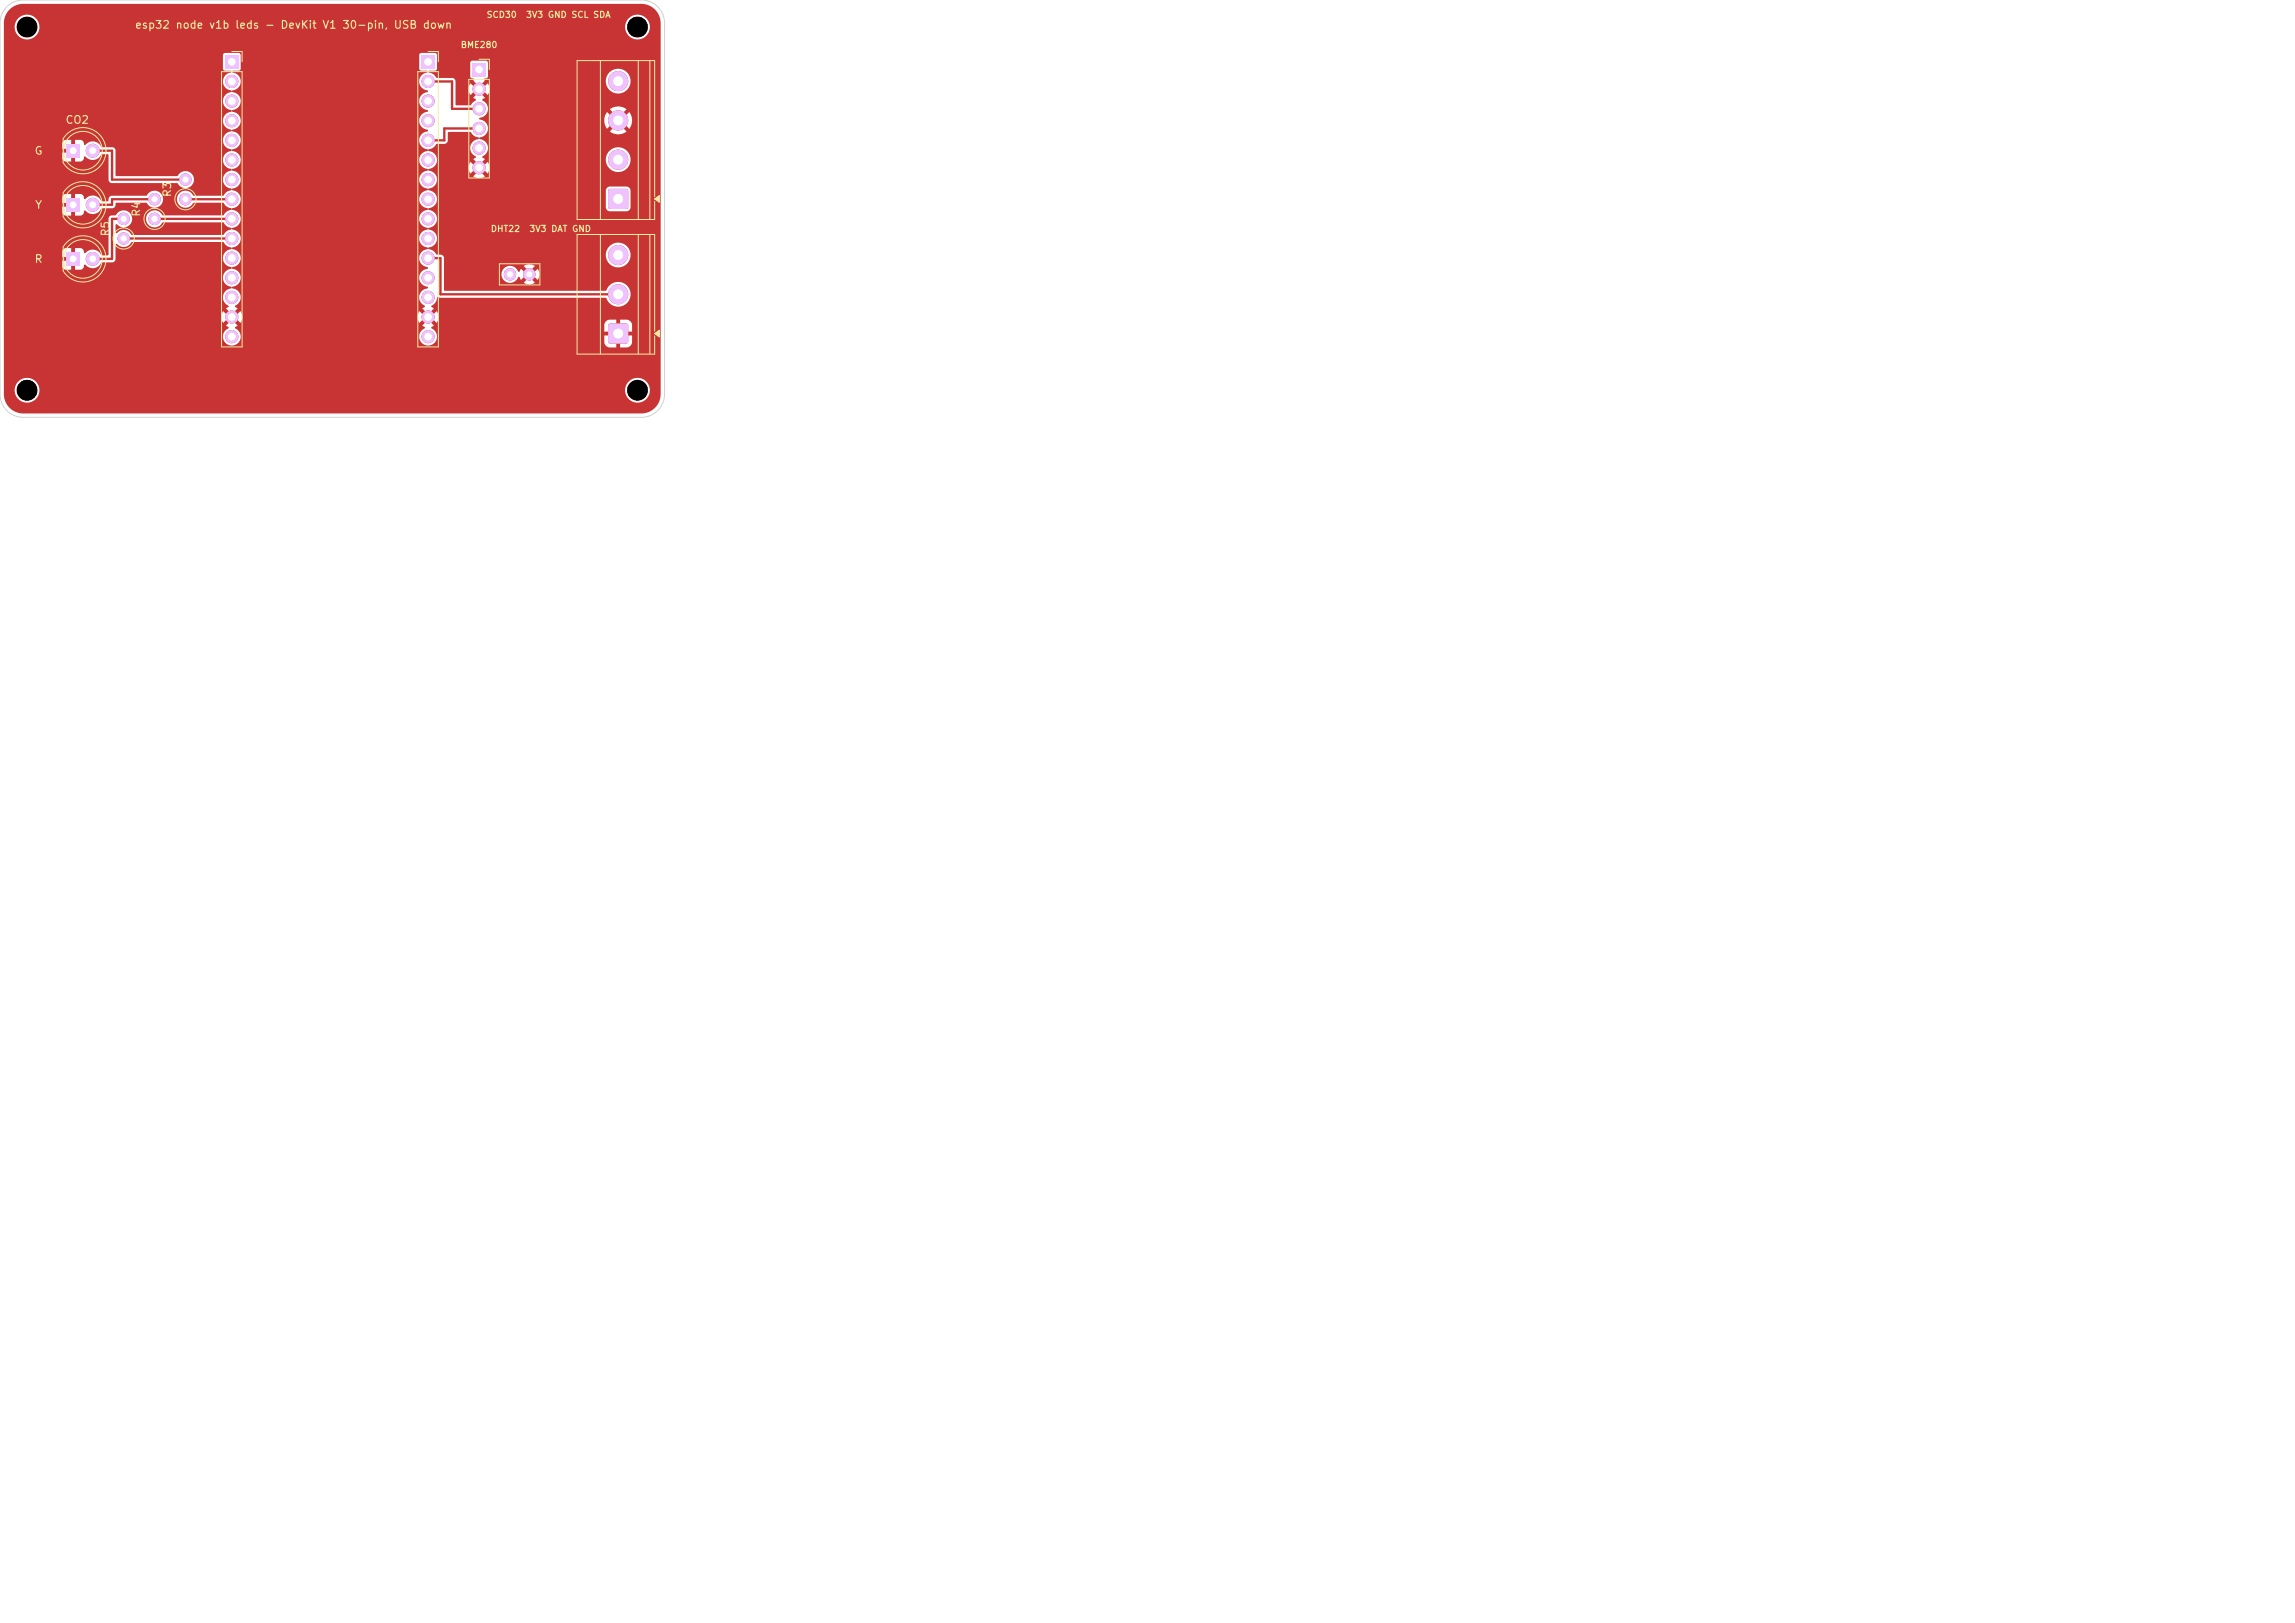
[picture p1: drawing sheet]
<svg xmlns="http://www.w3.org/2000/svg" width="297mm" height="210mm" viewBox="0 0 297 210" stroke-linecap="round" stroke-linejoin="round" font-family="sans-serif">
<defs><g id="words">
<g font-size="1" fill="#f2eda1">
<text x="17.4" y="4">esp32 node v1b leds - DevKit V1 30-pin, USB down</text>
<text x="8.4" y="16.3">CO2</text>
<text x="4.4" y="20.3">G</text>
<text x="4.5" y="27.3">Y</text>
<text x="18.4" y="28.1" transform="rotate(-90 18.4 28.1)">R4</text>
<text x="22.4" y="25.6" transform="rotate(-90 22.4 25.6)">R3</text>
<text x="4.4" y="34.3">R</text>
<text x="14.4" y="30.7" transform="rotate(-90 14.4 30.7)">R5</text>
</g>
<g font-size=".8" fill="#f2eda1">
<text x="62.9" y="2.5">SCD30</text>
<text x="68" y="2.5">3V3 GND SCL SDA</text>
<text x="59.6" y="6.4">BME280</text>
<text x="63.4" y="30.2">DHT22</text>
<text x="68.4" y="30.2">3V3 DAT GND</text>
</g>
</g></defs>
<g fill="#c83434">
<path d="M78.8 24.5l.2-.1h2l.2 .1 .1 .2v2.1l-.1 .2h-.2h-2h-.2l-.1-.2v-2.1z"/>
<path d="M29.1 7.2h1.7v1.7h-1.7z"/>
<path d="M8.6 25.6h1.8v1.8h-1.8z"/>
<path d="M61.1 8.2h1.7v1.7h-1.7z"/>
<path d="M8.6 18.6h1.8v1.8h-1.8z"/>
<path d="M54.6 7.2h1.7v1.7h-1.7z"/>
<path d="M78.8 41.9h.2h2h.2l.1 .2v2.1l-.1 .2-.2 .1h-2l-.2-.1-.1-.2v-2.1z"/>
<path d="M8.6 32.6h1.8v1.8h-1.8z"/>
<circle cx="80" cy="20.7" r="1.3"/>
<circle cx="80" cy="15.6" r="1.3"/>
<circle cx="80" cy="10.5" r="1.3"/>
<circle cx="24" cy="25.8" r=".8"/>
<circle cx="24" cy="23.2" r=".8"/>
<circle cx="20" cy="28.3" r=".8"/>
<circle cx="20" cy="25.8" r=".8"/>
<circle cx="66" cy="35.5" r=".8"/>
<circle cx="68.5" cy="35.5" r=".8"/>
<circle cx="30" cy="10.5" r=".85"/>
<circle cx="30" cy="13.1" r=".85"/>
<circle cx="30" cy="15.6" r=".85"/>
<circle cx="30" cy="18.2" r=".85"/>
<circle cx="30" cy="20.7" r=".85"/>
<circle cx="30" cy="23.2" r=".85"/>
<circle cx="30" cy="25.8" r=".85"/>
<circle cx="30" cy="28.3" r=".85"/>
<circle cx="30" cy="30.9" r=".85"/>
<circle cx="30" cy="33.4" r=".85"/>
<circle cx="30" cy="35.9" r=".85"/>
<circle cx="30" cy="38.5" r=".85"/>
<circle cx="30" cy="41" r=".85"/>
<circle cx="30" cy="43.6" r=".85"/>
<circle cx="12" cy="26.5" r=".9"/>
<circle cx="62" cy="11.5" r=".85"/>
<circle cx="62" cy="14.1" r=".85"/>
<circle cx="62" cy="16.6" r=".85"/>
<circle cx="62" cy="19.2" r=".85"/>
<circle cx="62" cy="21.7" r=".85"/>
<circle cx="12" cy="19.5" r=".9"/>
<circle cx="16" cy="30.9" r=".8"/>
<circle cx="16" cy="28.3" r=".8"/>
<circle cx="55.4" cy="10.5" r=".85"/>
<circle cx="55.4" cy="13.1" r=".85"/>
<circle cx="55.4" cy="15.6" r=".85"/>
<circle cx="55.4" cy="18.2" r=".85"/>
<circle cx="55.4" cy="20.7" r=".85"/>
<circle cx="55.4" cy="23.2" r=".85"/>
<circle cx="55.4" cy="25.8" r=".85"/>
<circle cx="55.4" cy="28.3" r=".85"/>
<circle cx="55.4" cy="30.9" r=".85"/>
<circle cx="55.4" cy="33.4" r=".85"/>
<circle cx="55.4" cy="35.9" r=".85"/>
<circle cx="55.4" cy="38.5" r=".85"/>
<circle cx="55.4" cy="41" r=".85"/>
<circle cx="55.4" cy="43.6" r=".85"/>
<circle cx="80" cy="38.1" r="1.3"/>
<circle cx="80" cy="33" r="1.3"/>
<circle cx="12" cy="33.5" r=".9"/>
</g>
<path d="M12 19.5h2.5v3.7h9.5M55.4 10.5h3.1v3.6h3.5M62 16.6h-4.5v1.6h-2.1M16 28.3h-1.5v5.2h-2.5M16 30.9h14M20 25.8h-5.5v.7h-2.5M20 28.3h10M24 25.8h6M55.4 33.4h1.6v4.7h23" fill="none" stroke="#c83434" stroke-width=".3"/>
<path d="M1.3 1.1l.8-.4 .9-.2h80a2.5 2.5 0 0 1 2.5 2.5v48a2.5 2.5 0 0 1-2.5 2.5h-80a2.5 2.5 0 0 1-2.5-2.5v-.6h1.4a1.61 1.61 0 0 0 1.6 1.7 1.61 1.61 0 0 0 1.6-1.7h75.8v.2a1.61 1.61 0 0 0 2.4 1.3 1.61 1.61 0 0 0 0-2.8 1.61 1.61 0 0 0-2.4 1.3h-75.8v-.3a1.61 1.61 0 0 0-1.7-1.2 1.61 1.61 0 0 0-1.5 1.5h-1.4v-17.8h7.6v.7h1l-.1 .1 .1 .4h-1v.7l.1 .3 .3 .1h.7v-1h.2h.3v1h.8a.84 .84 0 0 0 .4-.7l.2 .1a1.22 1.22 0 0 0 2-.3h1.5l.3-.2 .1-.2v-1.9v-.1h.2a1.18 1.18 0 0 0 1.9-.3h11.8a1.71 1.71 0 0 0 1.1 .8v.1a1.18 1.18 0 0 0-1.2 1.2 1.18 1.18 0 0 0 1.2 1.2v.1l-.1 .1a1.17 1.17 0 0 0-1 1.2 1.17 1.17 0 0 0 1.1 1.1v.1l-.1 .1a1.17 1.17 0 0 0-1 1 1.17 1.17 0 0 0 .7 1.3v.1l-.4 .2 .7 .6-.3 .2-.1 .2-.6-.6a1.33 1.33 0 0 0 0 1.5l.6-.7 .1 .2 .3 .2-.7 .6 .4 .2-.1 .2a1.16 1.16 0 0 0-.4 1.8 1.16 1.16 0 0 0 1.9-.1 1.16 1.16 0 0 0-.6-1.7v-.2l.4-.2-.7-.6 .2-.1 .2-.3 .6 .7 .2-.5v-.4h22.7l.1 .4 .2 .5 .6-.7 .1 .2 .3 .2-.7 .6 .4 .2v.2a1.17 1.17 0 0 0-.5 1.7 1.17 1.17 0 0 0 1.8 .1 1.17 1.17 0 0 0-.5-1.8v-.2l.4-.2h-.1h22.1v.8h1.2v.5h-1.2v.9a.74 .74 0 0 0 .7 .7h.8v-1.2h.6v1.2l.9-.1 .4-.2 .2-.3v-1h-1.2v-.5h1.2v-.9l-.3-.5-.3-.1h-.9v1.2h-.6v-1.2h-1.1l-.2 .2-.2 .5h-22.1l-.6-.6 .2-.1 .2-.3 .6 .7 .1-.1a1.34 1.34 0 0 0-.1-1.4l-.6 .6-.2-.3-.2-.1 .7-.6-.4-.2 .1-.2a1.5 1.5 0 0 0 .7-1.1l.3 .1h21.5l.1 .1a1.61 1.61 0 0 0 2.5 .7 1.61 1.61 0 0 0-.1-2.6 1.61 1.61 0 0 0-2.4 .9h-20.9h-.1v-2.2h7.4a1.11 1.11 0 0 0 .9 1.2 1.11 1.11 0 0 0 1.3-.8l.2 .1 .1 .3 .7-.7 .1 .2 .3 .2-.7 .7a1.29 1.29 0 0 0 1.4 0l-.7-.7 .3-.2 .1-.2 .7 .7a1.29 1.29 0 0 0 0-1.4l-.7 .7-.2-.3-.2-.1 .7-.7a1.29 1.29 0 0 0-1.4 0l.7 .7-.2 .1-.2 .3-.7-.7-.2 .4-.2-.1a1.1 1.1 0 0 0-1.1-.7 1.1 1.1 0 0 0-1 1h-7.4l-.1-2.2-.2-.2-.8-.1h22a1.61 1.61 0 0 0 2.2 1.6 1.61 1.61 0 0 0 .4-2.7 1.61 1.61 0 0 0-2.6 .8v.3h-22a1.59 1.59 0 0 0-1-.7v-.2a1.18 1.18 0 0 0 1.2-1.1 1.18 1.18 0 0 0-1.2-1.2v-.1l.1-.1a1.17 1.17 0 0 0 1-1.2 1.17 1.17 0 0 0-1.1-1.2v-.1l.1-.1a1.15 1.15 0 0 0 1-1.1 1.15 1.15 0 0 0-.9-1.2h22.8v2.2l.1 .3 .2 .2h2.5l.2-.1 .2-.4v-2.2l-.2-.3-.3-.2-2.3 .1-.2 .1-.2 .3h-22.8l-.2-.1 .1-.1a1.17 1.17 0 0 0 1-1.2 1.17 1.17 0 0 0-1.1-1.1v-.2l.1-.1a1.17 1.17 0 0 0 1-1.1 1.17 1.17 0 0 0-1.1-1.2v-.1l.1-.1a1.48 1.48 0 0 0 1-.7h1.1l.3-.2 .1-.2v-1l.1-.1h2.8l.5 .5 .6 .2v.2a1.18 1.18 0 0 0-1.1 1 1.18 1.18 0 0 0 .7 1.3v.1l-.4 .2 .7 .6-.3 .2-.1 .2-.6-.7a1.33 1.33 0 0 0 0 1.6l.6-.7 .1 .2 .3 .2-.7 .6 .1 .1a1.34 1.34 0 0 0 1.5-.1l-.7-.6 .3-.2 .1-.2 .6 .7 .1-.1a1.34 1.34 0 0 0-.1-1.5l-.6 .7-.1-.2-.3-.2 .7-.6-.1-.1h15.7a1.61 1.61 0 0 0 2.2 1.6 1.61 1.61 0 0 0 .4-2.7 1.61 1.61 0 0 0-2.6 .9v.2h-15.7l-.3-.1v-.1a1.19 1.19 0 0 0 .7-1.3 1.19 1.19 0 0 0-1.1-1v-.1l.1-.1a1.16 1.16 0 0 0 1-1.2 1.16 1.16 0 0 0-1-1.1h16.1l.1 .7 .3 .5 .8-.9 .4 .4-.9 .8a1.78 1.78 0 0 0 2.2 0l-.9-.8 .4-.4 .8 .9 .1-.1a1.79 1.79 0 0 0-.1-2.1l-.8 .8-.4-.3 .9-.9h-.1a1.79 1.79 0 0 0-2.1 0l.9 .9-.4 .3-.8-.8-.3 .5-.1 .5h-16.1l-.1-.2 .1-.1a1.17 1.17 0 0 0 1-1 1.17 1.17 0 0 0-.7-1.2v-.2l.4-.1-.7-.7 .3-.2 .1-.1 .6 .6a1.33 1.33 0 0 0 0-1.5l-.6 .6-.1-.2-.3-.1 .7-.7h-.1h15.7v.2a1.61 1.61 0 0 0 2.4 1.3 1.61 1.61 0 0 0 0-2.8 1.61 1.61 0 0 0-2.4 1.3h-15.7v-.2l.3-.1 .1-.2v-1.9l-.2-.2h-1.8l-.2 .3v1.8l.1 .2 .3 .1 .1 .1-.2 .1 .7 .7-.3 .1-.1 .2-.6-.6h-.1a1.34 1.34 0 0 0 .1 1.5l.6-.6 .1 .1 .3 .2-.7 .7 .4 .1v.2l-.3 .2-.4 .4h-1.9v-3.1l-.1-.2-.3-.2h-2.1a1.58 1.58 0 0 0-1.1-.8l.1-.1 .8-.1 .2-.1v-1.9l-.2-.3-1.8 .1-.3 .2 .1 1.8 .2 .2 .8 .1v.2a1.18 1.18 0 0 0-1.1 1.1 1.18 1.18 0 0 0 1.2 1.2v.1l-.1 .1a1.17 1.17 0 0 0-1 1.2 1.17 1.17 0 0 0 1.1 1.2v.1l-.1 .1a1.17 1.17 0 0 0-1 1.2 1.17 1.17 0 0 0 1.1 1.1v.1l-.1 .1a1.17 1.17 0 0 0-1 1.2 1.17 1.17 0 0 0 1.1 1.1v.2l-.1 .1a1.17 1.17 0 0 0-1 1.1 1.17 1.17 0 0 0 1.1 1.2v.1l-.1 .1a1.17 1.17 0 0 0-1 1.2 1.17 1.17 0 0 0 1.1 1.1v.1l-.1 .1a1.17 1.17 0 0 0-1 1.2 1.17 1.17 0 0 0 1.1 1.2v.1l-.1 .1a1.17 1.17 0 0 0-1 1.2 1.17 1.17 0 0 0 1.1 1.1v.1l-.1 .1a1.17 1.17 0 0 0-1 1.2 1.17 1.17 0 0 0 1.1 1.1v.2l-.1 .1a1.17 1.17 0 0 0-1 1.1 1.17 1.17 0 0 0 1.1 1.2v.1l-.1 .1a1.17 1.17 0 0 0-1 1.2 1.17 1.17 0 0 0 1.1 1.1v.1l-.1 .1a1.17 1.17 0 0 0-1 1 1.17 1.17 0 0 0 .7 1.3v.1l-.4 .2 .7 .6-.3 .2-.1 .2-.6-.6-.3 .6h-22.7l-.2-.6-.6 .6-.2-.3-.2-.1 .7-.6-.4-.2v-.1a1.19 1.19 0 0 0 .7-1.3 1.19 1.19 0 0 0-1.1-1v-.1l.1-.1a1.17 1.17 0 0 0 1-1.2 1.17 1.17 0 0 0-1.1-1.1v-.2l.1-.1a1.17 1.17 0 0 0 1-1.1 1.17 1.17 0 0 0-1.1-1.2v-.1l.1-.1a1.17 1.17 0 0 0 1-1.2 1.17 1.17 0 0 0-1.1-1.1v-.1l.1-.1a1.17 1.17 0 0 0 1-1.2 1.17 1.17 0 0 0-1.1-1.2v-.1l.1-.1a1.17 1.17 0 0 0 1-1.2 1.17 1.17 0 0 0-1.1-1.1v-.1l.1-.1a1.17 1.17 0 0 0 1-1.2 1.17 1.17 0 0 0-1.1-1.1v-.2l.1-.1a1.17 1.17 0 0 0 1-1.1 1.17 1.17 0 0 0-1.1-1.2v-.1l.1-.1a1.17 1.17 0 0 0 1-1.2 1.17 1.17 0 0 0-1.1-1.1v-.1l.1-.1a1.17 1.17 0 0 0 1-1.2 1.17 1.17 0 0 0-1.1-1.2v-.1l.1-.1a1.17 1.17 0 0 0 1-1.2 1.17 1.17 0 0 0-1.1-1.1v-.1l.1-.1a1.17 1.17 0 0 0 1-1.2 1.17 1.17 0 0 0-1-1.1l-.1-.2h.1l.8-.1 .2-.2 .1-1.8-.3-.2-1.8-.1-.2 .3v1.9l.2 .1 .8 .1v.2a1.18 1.18 0 0 0-1.1 1.1 1.18 1.18 0 0 0 1.2 1.2v.1l-.1 .1a1.17 1.17 0 0 0-1 1.2 1.17 1.17 0 0 0 1.1 1.2v.1l-.1 .1a1.17 1.17 0 0 0-1 1.2 1.17 1.17 0 0 0 1.1 1.1v.1l-.1 .1a1.17 1.17 0 0 0-1 1.2 1.17 1.17 0 0 0 1.1 1.1v.2l-.1 .1a1.17 1.17 0 0 0-1 1.1 1.17 1.17 0 0 0 1.1 1.2v.1l-.1 .1a1.17 1.17 0 0 0-1 1.2 1.17 1.17 0 0 0 1.1 1.1v.1l-.1 .1a1.48 1.48 0 0 0-1 .7h-3.9a1.11 1.11 0 0 0-1.7-.4 1.11 1.11 0 0 0 0 1.8 1.11 1.11 0 0 0 1.7-.5h3.9a1.85 1.85 0 0 0 1.1 .8v.1a1.56 1.56 0 0 0-1.1 .8l-7.9-.1a1.11 1.11 0 0 0-1.7-.3 1.11 1.11 0 0 0 0 1.7 1.11 1.11 0 0 0 1.7-.4h7.9a1.85 1.85 0 0 0 1.1 .8v.1a1.56 1.56 0 0 0-1.1 .7h-11.9a1.15 1.15 0 0 0-1.9-.2l-.1-.1v-1l.1-.1a1.12 1.12 0 0 0 1.7 .1 1.12 1.12 0 0 0-.2-1.7 1.12 1.12 0 0 0-1.6 .5h-.7l-.3 .4v4.7h-.9a1.3 1.3 0 0 0-2.1-.2l-.1-.1a.51 .51 0 0 0-.5-.6h-.7v1l-.2-.1-.3 .1v-1l-.9 .1-.2 .4h-7.6v-7h7.6v.6h1l-.1 .2 .1 .4h-1v.7l.1 .3 .3 .1h.7v-1h.2h.3v1h.8a.69 .69 0 0 0 .4-.7l.2 .1a1.22 1.22 0 0 0 2-.3l1.6-.1 .2-.1 .1-.5 .1-.1h3.8a1.16 1.16 0 0 0 1.2 .7 1.16 1.16 0 0 0 1-1 1.12 1.12 0 0 0-.8-1.2 1.12 1.12 0 0 0-1.3 .6h-4.4a.52 .52 0 0 0-.6 .7h-.9a1.3 1.3 0 0 0-2.1-.2l-.1-.1a.51 .51 0 0 0-.5-.6h-.7v1l-.2-.1-.3 .1v-1l-.9 .1-.2 .4h-7.6v-7h7.6v.6h1l-.1 .2 .1 .4h-1v.7l.1 .3 .3 .1h.7v-1h.2h.3v1h.7a.67 .67 0 0 0 .5-.7l.2 .1a1.22 1.22 0 0 0 2-.3h.8h.1v3.3l.3 .4h8.7a1.11 1.11 0 0 0 1.7 .4 1.11 1.11 0 0 0 0-1.7 1.11 1.11 0 0 0-1.7 .4h-8l-.1-3.5-.3-.3h-1.5a1.3 1.3 0 0 0-2.1-.2l-.1-.1a.51 .51 0 0 0-.5-.6h-.7v1h-.2h-.3v-1l-.9 .1-.2 .4h-7.6v-15.2h1.4a1.61 1.61 0 0 0 1.6 1.7 1.61 1.61 0 0 0 1.6-1.7h75.8v.2a1.61 1.61 0 0 0 2.4 1.3 1.61 1.61 0 0 0 0-2.8 1.61 1.61 0 0 0-2.4 1.3h-75.8v-.3a1.61 1.61 0 0 0-1.7-1.2 1.61 1.61 0 0 0-1.5 1.5h-1.4v-.4a2.5 2.5 0 0 1 .8-1.9z" fill="#c83434"/>
<path d="M77.7 7.8v20.6M82.6 7.8v20.6M84.1 7.8v20.6M84.7 25.7l.6-.4v.9zM84.7 25.4v-17.6h-10v20.6h10v-2.4" fill="none" stroke="#f2eda1" stroke-width=".13"/>
<path d="M84.7 25.7l.6-.4v.9z" fill="#f2eda1"/>
<g fill="none" stroke="#f2eda1" stroke-width=".13">
<path d="M8.6 17.4a2.99 2.99 0 0 1 4.4 .2 2.99 2.99 0 0 1-.5 4.3 2.99 2.99 0 0 1-4.3-.9v-3zM28.7 9.3h2.6v35.6h-2.6zM30 6.7h1.3v1.3M54.1 9.3h2.6v35.6h-2.6zM55.4 6.7h1.3v1.3M60.7 10.3h2.6v12.7h-2.6zM62 7.7h1.3v1.3M8.6 24.4a2.99 2.99 0 0 1 4.4 .2 2.99 2.99 0 0 1-.5 4.3 2.99 2.99 0 0 1-4.3-.9v-3zM16 29.4v.1M20 26.9v.1M24 24.3v.1M64.6 34.1h5.3v2.8h-5.3z"/>
<path d="M77.7 30.3v15.5M82.6 30.3v15.5M84.1 30.3v15.5M84.7 43.2l.6-.5v.9zM84.7 42.9v-12.6h-10v15.5h10v-2.3"/>
<circle cx="10.7" cy="19.5" r="2.5"/>
<circle cx="10.7" cy="26.5" r="2.5"/>
<circle cx="16" cy="30.9" r="1.37"/>
<circle cx="20" cy="28.3" r="1.37"/>
<circle cx="24" cy="25.8" r="1.37"/>
</g>
<path d="M84.7 43.2l.6-.5v.9z" fill="#f2eda1"/>
<g fill="none" stroke="#f2eda1" stroke-width=".13">
<path d="M8.6 31.4a2.99 2.99 0 0 1 4.4 .2 2.99 2.99 0 0 1-.5 4.3 2.99 2.99 0 0 1-4.3-.9v-3z"/>
<circle cx="10.7" cy="33.5" r="2.5"/>
</g>
<g fill="#efc1ff">
<path d="M78.8 24.5l.2-.1h2l.2 .1 .1 .2v2.1l-.1 .2h-.2h-2h-.2l-.1-.2v-2.1z"/>
<path d="M29.1 7.2h1.7v1.7h-1.7z"/>
<path d="M8.6 25.6h1.8v1.8h-1.8z"/>
<path d="M61.1 8.2h1.7v1.7h-1.7z"/>
<path d="M8.6 18.6h1.8v1.8h-1.8z"/>
<path d="M54.6 7.2h1.7v1.7h-1.7z"/>
<path d="M78.8 41.9h.2h2h.2l.1 .2v2.1l-.1 .2-.2 .1h-2l-.2-.1-.1-.2v-2.1z"/>
<path d="M8.6 32.6h1.8v1.8h-1.8z"/>
<circle cx="82.5" cy="50.5" r="1.35"/>
<circle cx="80" cy="20.7" r="1.3"/>
<circle cx="80" cy="15.6" r="1.3"/>
<circle cx="80" cy="10.5" r="1.3"/>
<circle cx="24" cy="25.8" r=".8"/>
<circle cx="24" cy="23.2" r=".8"/>
<circle cx="20" cy="28.3" r=".8"/>
<circle cx="20" cy="25.8" r=".8"/>
<circle cx="66" cy="35.5" r=".8"/>
<circle cx="68.5" cy="35.5" r=".8"/>
<circle cx="3.5" cy="50.5" r="1.35"/>
<circle cx="30" cy="10.5" r=".85"/>
<circle cx="30" cy="13.1" r=".85"/>
<circle cx="30" cy="15.6" r=".85"/>
<circle cx="30" cy="18.2" r=".85"/>
<circle cx="30" cy="20.7" r=".85"/>
<circle cx="30" cy="23.2" r=".85"/>
<circle cx="30" cy="25.8" r=".85"/>
<circle cx="30" cy="28.3" r=".85"/>
<circle cx="30" cy="30.9" r=".85"/>
<circle cx="30" cy="33.4" r=".85"/>
<circle cx="30" cy="35.9" r=".85"/>
<circle cx="30" cy="38.5" r=".85"/>
<circle cx="30" cy="41" r=".85"/>
<circle cx="30" cy="43.6" r=".85"/>
<circle cx="12" cy="26.5" r=".9"/>
<circle cx="62" cy="11.5" r=".85"/>
<circle cx="62" cy="14.1" r=".85"/>
<circle cx="62" cy="16.6" r=".85"/>
<circle cx="62" cy="19.2" r=".85"/>
<circle cx="62" cy="21.7" r=".85"/>
<circle cx="12" cy="19.5" r=".9"/>
<circle cx="82.5" cy="3.5" r="1.35"/>
<circle cx="16" cy="30.9" r=".8"/>
<circle cx="16" cy="28.3" r=".8"/>
<circle cx="55.4" cy="10.5" r=".85"/>
<circle cx="55.4" cy="13.1" r=".85"/>
<circle cx="55.4" cy="15.6" r=".85"/>
<circle cx="55.4" cy="18.2" r=".85"/>
<circle cx="55.4" cy="20.7" r=".85"/>
<circle cx="55.4" cy="23.2" r=".85"/>
<circle cx="55.4" cy="25.8" r=".85"/>
<circle cx="55.4" cy="28.3" r=".85"/>
<circle cx="55.4" cy="30.9" r=".85"/>
<circle cx="55.4" cy="33.4" r=".85"/>
<circle cx="55.4" cy="35.9" r=".85"/>
<circle cx="55.4" cy="38.5" r=".85"/>
<circle cx="55.4" cy="41" r=".85"/>
<circle cx="55.4" cy="43.6" r=".85"/>
<circle cx="80" cy="38.1" r="1.3"/>
<circle cx="80" cy="33" r="1.3"/>
<circle cx="3.5" cy="3.5" r="1.35"/>
<circle cx="12" cy="33.5" r=".9"/>
</g>
<path d="M.9 .9a3 3 0 0 1 2.1-.9h80a3 3 0 0 1 3 3v48a3 3 0 0 1-3 3h-80a3 3 0 0 1-3-3v-48a3 3 0 0 1 .9-2.1z" fill="none" stroke="#d0d2cd" stroke-width=".13"/>
<circle cx="82.5" cy="50.5" r="1.35" fill="#000"/>
<g fill="#fff">
<circle cx="80" cy="25.7" r=".65"/>
<circle cx="80" cy="20.7" r=".65"/>
<circle cx="80" cy="15.6" r=".65"/>
<circle cx="80" cy="10.5" r=".65"/>
<circle cx="24" cy="25.8" r=".4"/>
<circle cx="24" cy="23.2" r=".4"/>
<circle cx="20" cy="28.3" r=".4"/>
<circle cx="20" cy="25.8" r=".4"/>
<circle cx="66" cy="35.5" r=".4"/>
<circle cx="68.5" cy="35.5" r=".4"/>
</g>
<circle cx="3.5" cy="50.5" r="1.35" fill="#000"/>
<g fill="#fff">
<circle cx="30" cy="8" r=".5"/>
<circle cx="30" cy="10.5" r=".5"/>
<circle cx="30" cy="13.1" r=".5"/>
<circle cx="30" cy="15.6" r=".5"/>
<circle cx="30" cy="18.2" r=".5"/>
<circle cx="30" cy="20.7" r=".5"/>
<circle cx="30" cy="23.2" r=".5"/>
<circle cx="30" cy="25.8" r=".5"/>
<circle cx="30" cy="28.3" r=".5"/>
<circle cx="30" cy="30.9" r=".5"/>
<circle cx="30" cy="33.4" r=".5"/>
<circle cx="30" cy="35.9" r=".5"/>
<circle cx="30" cy="38.5" r=".5"/>
<circle cx="30" cy="41" r=".5"/>
<circle cx="30" cy="43.6" r=".5"/>
<circle cx="9.5" cy="26.5" r=".45"/>
<circle cx="12" cy="26.5" r=".45"/>
<circle cx="62" cy="9" r=".5"/>
<circle cx="62" cy="11.5" r=".5"/>
<circle cx="62" cy="14.1" r=".5"/>
<circle cx="62" cy="16.6" r=".5"/>
<circle cx="62" cy="19.2" r=".5"/>
<circle cx="62" cy="21.7" r=".5"/>
<circle cx="9.5" cy="19.5" r=".45"/>
<circle cx="12" cy="19.5" r=".45"/>
</g>
<circle cx="82.5" cy="3.5" r="1.35" fill="#000"/>
<g fill="#fff">
<circle cx="16" cy="30.9" r=".4"/>
<circle cx="16" cy="28.3" r=".4"/>
<circle cx="55.4" cy="8" r=".5"/>
<circle cx="55.4" cy="10.5" r=".5"/>
<circle cx="55.4" cy="13.1" r=".5"/>
<circle cx="55.4" cy="15.6" r=".5"/>
<circle cx="55.4" cy="18.2" r=".5"/>
<circle cx="55.4" cy="20.7" r=".5"/>
<circle cx="55.4" cy="23.2" r=".5"/>
<circle cx="55.4" cy="25.8" r=".5"/>
<circle cx="55.4" cy="28.3" r=".5"/>
<circle cx="55.4" cy="30.9" r=".5"/>
<circle cx="55.4" cy="33.4" r=".5"/>
<circle cx="55.4" cy="35.9" r=".5"/>
<circle cx="55.4" cy="38.5" r=".5"/>
<circle cx="55.4" cy="41" r=".5"/>
<circle cx="55.4" cy="43.6" r=".5"/>
<circle cx="80" cy="43.2" r=".65"/>
<circle cx="80" cy="38.1" r=".65"/>
<circle cx="80" cy="33" r=".65"/>
</g>
<circle cx="3.5" cy="3.5" r="1.35" fill="#000"/>
<g fill="#fff">
<circle cx="9.5" cy="33.5" r=".45"/>
<circle cx="12" cy="33.5" r=".45"/>
</g>
<use href="#words"/>
</svg>
